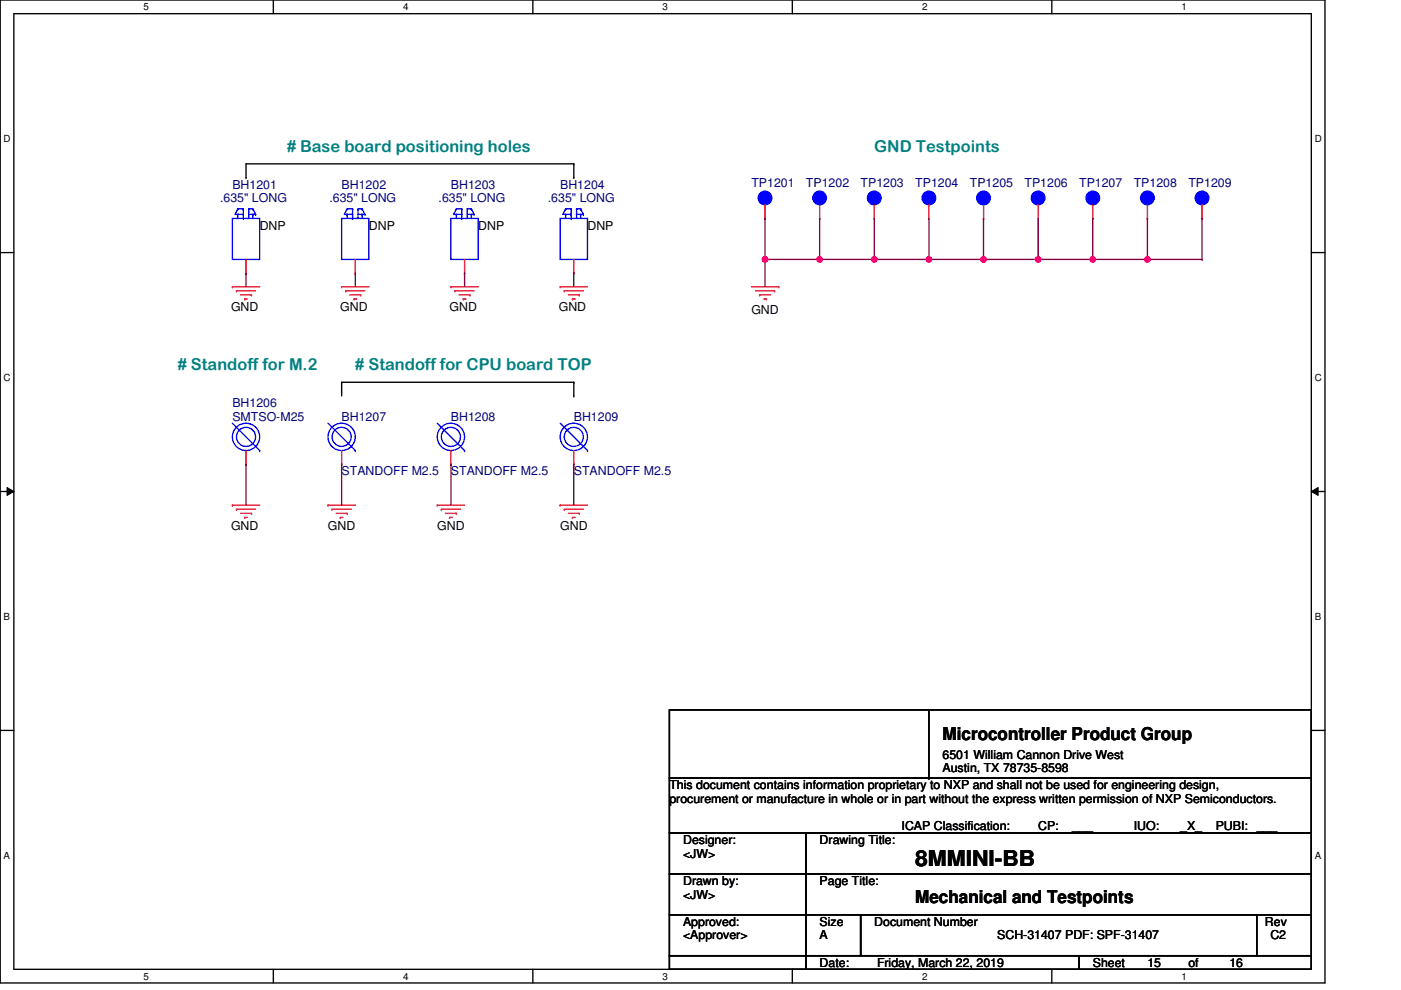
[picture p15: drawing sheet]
<svg xmlns="http://www.w3.org/2000/svg" width="297mm" height="210mm" viewBox="0 0 297 210" stroke-linecap="round" stroke-linejoin="round" font-family="sans-serif">
<defs><g id="words">
<text font-size="4.6" x="194.1" y="183.7">8MMINI-BB</text>
<g font-size="3.8">
<text x="199.8" y="156.9">Microcontroller Product Group</text>
<text x="194.1" y="191.6">Mechanical and Testpoints</text>
</g>
<g font-size="3.5" fill="#008080">
<text x="60.9" y="32.3"># Base board positioning holes</text>
<text x="185.4" y="32.3">GND Testpoints</text>
<text x="37.7" y="78.6"># Standoff for M.2</text>
<text x="75.3" y="78.6"># Standoff for CPU board TOP</text>
</g>
<g font-size="2.6" fill="#000080">
<text x="49.3" y="40">BH1201</text>
<text x="72.4" y="40">BH1202</text>
<text x="95.6" y="40">BH1203</text>
<text x="118.8" y="40">BH1204</text>
<text x="159.3" y="39.7">TP1201</text>
<text x="170.9" y="39.7">TP1202</text>
<text x="182.5" y="39.7">TP1203</text>
<text x="194.1" y="39.7">TP1204</text>
<text x="205.6" y="39.7">TP1205</text>
<text x="217.2" y="39.7">TP1206</text>
<text x="228.8" y="39.7">TP1207</text>
<text x="240.4" y="39.7">TP1208</text>
<text x="252" y="39.7">TP1209</text>
<text x="46.7" y="42.9">.635&quot; LONG</text>
<text x="69.8" y="42.9">.635&quot; LONG</text>
<text x="93" y="42.9">.635&quot; LONG</text>
<text x="116.2" y="42.9">.635&quot; LONG</text>
<text x="49.3" y="86.3">BH1206</text>
<text x="49.3" y="89.2">SMTSO-M25</text>
<text x="72.4" y="89.2">BH1207</text>
<text x="95.6" y="89.2">BH1208</text>
<text x="121.7" y="89.2">BH1209</text>
<text x="72.4" y="100.8">STANDOFF M2.5</text>
<text x="95.6" y="100.8">STANDOFF M2.5</text>
<text x="121.7" y="100.8">STANDOFF M2.5</text>
</g>
<g font-size="2.6">
<text x="55.1" y="48.7">DNP</text>
<text x="78.2" y="48.7">DNP</text>
<text x="101.4" y="48.7">DNP</text>
<text x="124.6" y="48.7">DNP</text>
<text x="49" y="66.1">GND</text>
<text x="72.1" y="66.1">GND</text>
<text x="95.3" y="66.1">GND</text>
<text x="118.5" y="66.1">GND</text>
<text x="159.3" y="66.6">GND</text>
<text x="49" y="112.4">GND</text>
<text x="69.5" y="112.4">GND</text>
<text x="92.7" y="112.4">GND</text>
<text x="118.8" y="112.4">GND</text>
<text x="199.8" y="161">6501 William Cannon Drive West</text>
<text x="141.9" y="167.4">This document contains information proprietary to NXP and shall not be used for engineering design,</text>
<text x="199.8" y="163.7">Austin, TX 78735-8598</text>
<text x="141.9" y="170.3">procurement or manufacture in whole or in part without the express written permission of NXP Semiconductors.</text>
<text x="144.8" y="179">Designer:</text>
<text x="173.8" y="179">Drawing Title:</text>
<text x="191.2" y="176.1">ICAP Classification:</text>
<text x="220.1" y="176.1">CP:</text>
<text x="227.4" y="176.1">___</text>
<text x="240.4" y="176.1">IUO:</text>
<text x="250.2" y="176.1">_X_</text>
<text x="257.8" y="176.1">PUBI:</text>
<text x="266.4" y="176.1">___</text>
<text x="144.8" y="181.9">&lt;JW&gt;</text>
<text x="144.8" y="187.7">Drawn by:</text>
<text x="144.8" y="190.6">&lt;JW&gt;</text>
<text x="173.8" y="187.7">Page Title:</text>
<text x="144.8" y="196.4">Approved:</text>
<text x="173.8" y="196.4">Size</text>
<text x="185.4" y="196.4">Document Number</text>
<text x="268.2" y="196.4">Rev</text>
<text x="144.8" y="199.3">&lt;Approver&gt;</text>
<text x="173.8" y="199.3">A</text>
<text x="211.4" y="199.3">SCH-31407 PDF: SPF-31407</text>
<text x="269.3" y="199.3">C2</text>
<text x="173.8" y="205.1">Date:</text>
<text x="185.9" y="205.1">Friday, March 22, 2019</text>
<text x="231.7" y="205.1">Sheet</text>
<text x="243.3" y="205.1">15</text>
<text x="252" y="205.1">of</text>
<text x="260.6" y="205.1">16</text>
</g>
<g font-size="2.1">
<text x="30.4" y="2.2">5</text>
<text x="85.5" y="2.2">4</text>
<text x="140.5" y="2.2">3</text>
<text x="195.5" y="2.2">2</text>
<text x="250.5" y="2.2">1</text>
<text x=".8" y="30.1">D</text>
<text x="278.7" y="30.1">D</text>
<text x=".8" y="80.8">C</text>
<text x="278.7" y="80.8">C</text>
<text x=".8" y="131.5">B</text>
<text x="278.7" y="131.5">B</text>
<text x=".8" y="182.1">A</text>
<text x="278.7" y="182.1">A</text>
<text x="30.4" y="207.8">5</text>
<text x="85.5" y="207.8">4</text>
<text x="140.5" y="207.8">3</text>
<text x="195.5" y="207.8">2</text>
<text x="250.5" y="207.8">1</text>
</g>
</g></defs>
<path d="M0 0h280.9v208.5h-280.9zM2.9 2.9h275.1v202.7h-275.1z" fill="none" stroke="#000" stroke-width=".29"/>
<g fill="#fff">
<path d="M30.4 .3h1.2v2.3h-1.2z"/>
<path d="M30.4 205.9h1.2v2.3h-1.2z"/>
</g>
<path d="M58 0v2.9M58 205.6v2.9" fill="none" stroke="#000" stroke-width=".29"/>
<g fill="#fff">
<path d="M85.5 .3h1.1v2.3h-1.1z"/>
<path d="M85.5 205.9h1.1v2.3h-1.1z"/>
</g>
<path d="M113 0v2.9M113 205.6v2.9" fill="none" stroke="#000" stroke-width=".29"/>
<g fill="#fff">
<path d="M140.5 .3h1.1v2.3h-1.1z"/>
<path d="M140.5 205.9h1.1v2.3h-1.1z"/>
</g>
<path d="M168 0v2.9M168 205.6v2.9" fill="none" stroke="#000" stroke-width=".29"/>
<g fill="#fff">
<path d="M195.5 .3h1.2v2.3h-1.2z"/>
<path d="M195.5 205.9h1.2v2.3h-1.2z"/>
</g>
<path d="M223 0v2.9M223 205.6v2.9" fill="none" stroke="#000" stroke-width=".29"/>
<g fill="#fff">
<path d="M250.5 .3h1.2v2.3h-1.2z"/>
<path d="M250.5 205.9h1.2v2.3h-1.2z"/>
<path d="M.8 28.2h1.5v2.4h-1.5z"/>
<path d="M278.7 28.2h1.5v2.4h-1.5z"/>
<path d="M.8 78.9h1.5v2.3h-1.5z"/>
<path d="M278.7 78.9h1.5v2.3h-1.5z"/>
</g>
<path d="M0 53.6h2.9M278 53.6h2.9" fill="none" stroke="#000" stroke-width=".29"/>
<g fill="#fff">
<path d="M.8 129.6h1.4v2.3h-1.4z"/>
<path d="M278.7 129.6h1.4v2.3h-1.4z"/>
</g>
<path d="M0 104.2h2.9M278 104.2h2.9" fill="none" stroke="#000" stroke-width=".29"/>
<path d="M1.5 103.4l1.4 .8-1.4 .9zM278 104.2l1.5-.8v1.7z" fill="#000"/>
<path d="M1.5 103.4l1.4 .8-1.4 .9zM278 104.2l1.5-.8v1.7z" fill="none" stroke="#000" stroke-width=".21"/>
<g fill="#fff">
<path d="M.8 180.3h1.4v2.3h-1.4z"/>
<path d="M278.7 180.3h1.4v2.3h-1.4z"/>
</g>
<g fill="none" stroke="#000" stroke-width=".29">
<path d="M52.2 37.6h.1M121.7 34.8h.1M121.7 37.6h.1M121.7 34.8v2.8M121.7 34.8h-69.5v2.8M72.4 81.1h.1M72.4 81.1v2.9M72.4 81.1h49.3M121.7 81.1h.1M121.7 84h.1M121.7 81.1v2.9M0 154.9h2.9"/>
<path d="M141.9 150.6h136.1v14.5h-136.1zM196.9 150.6v14.5M278 154.9h2.9M141.9 176.6h29v8.7h-29zM141.9 165.1h136.1v11.5h-136.1zM170.9 176.6h107.1v8.7h-107.1zM196.9 165.1h.1M141.9 185.3h29v8.7h-29zM141.9 194h29v8.7h-29zM170.9 185.3h107.1v8.7h-107.1zM170.9 194h11.6v8.7h-11.6zM182.5 194h83.9v8.7h-83.9z"/>
<path d="M266.4 194h11.6v8.7h-11.6zM141.9 202.7h29v2.9h-29zM170.9 202.7h57.9v2.9h-57.9zM228.8 202.7h49.2v2.9h-49.2z"/>
</g>
<g fill="none" stroke="#f00" stroke-width=".29">
<path d="M49.3 60.8h.1M49.3 60.8h5.8M50.1 61.7h.1M50.1 61.7h4.1M51 62.6h2.3M51.9 63.4h.1M51.9 63.4h.6M53.3 62.6h.1M72.4 60.8h.1M72.4 60.8h5.8M73.3 61.7h.1M73.3 61.7h4.1"/>
<path d="M74.2 62.6h2.3M75 63.4h.1M75 63.4h.6M76.5 62.6h.1M95.6 60.8h.1M95.6 60.8h5.8M96.5 61.7h.1M96.5 61.7h4M97.3 62.6h2.4M98.2 63.4h.1M98.2 63.4h.6M99.7 62.6h.1"/>
<path d="M118.8 60.8h.1M118.8 60.8h5.8M119.6 61.7h.1M119.6 61.7h4.1M120.5 62.6h2.3M121.4 63.4h.1M121.4 63.4h.6M122.8 62.6h.1M159.3 60.8h5.8M160.2 61.7h4M161 62.6h.1M161 62.6h2.4"/>
<path d="M161.9 63.4h.6M162.5 63.4h.1M164.2 61.7h.1M165.1 60.8h.1M49.3 107.1h.1M49.3 107.1h5.8M50.1 108h.1M50.1 108h4.1M51 108.9h2.3M51.9 109.7h.1M51.9 109.7h.6M53.3 108.9h.1"/>
<path d="M69.5 107.1h.1M69.5 107.1h5.8M70.4 108h.1M70.4 108h4.1M71.3 108.9h2.3M72.1 109.7h.1M72.1 109.7h.6M73.6 108.9h.1M92.7 107.1h.1M92.7 107.1h5.8M93.6 108h.1M93.6 108h4"/>
<path d="M94.4 108.9h2.4M95.3 109.7h.1M95.3 109.7h.6M96.8 108.9h.1M118.8 107.1h.1M118.8 107.1h5.8M119.6 108h.1M119.6 108h4.1M120.5 108.9h2.3M121.4 109.7h.1M121.4 109.7h.6M122.8 108.9h.1"/>
</g>
<circle cx="231.7" cy="42" r="1.45" fill="#00f"/>
<g fill="none" stroke="#00f" stroke-width=".29">
<path d="M49.3 89.8l5.8 5.8M55.1 95.6h.1"/>
<circle cx="231.7" cy="42" r="1.45"/>
<circle cx="52.2" cy="92.7" r="2.89"/>
<circle cx="52.2" cy="92.7" r="2.02"/>
</g>
<path d="M231.7 46.3h.1M231.7 43.4v2.9M52.2 98.5h.1M52.2 95.6v2.9" fill="none" stroke="#f00" stroke-width=".29"/>
<circle cx="208.5" cy="42" r="1.45" fill="#00f"/>
<circle cx="208.5" cy="42" r="1.45" fill="none" stroke="#00f" stroke-width=".29"/>
<path d="M208.5 46.3h.1M208.5 43.4v2.9" fill="none" stroke="#f00" stroke-width=".29"/>
<circle cx="254.9" cy="42" r="1.45" fill="#00f"/>
<circle cx="254.9" cy="42" r="1.45" fill="none" stroke="#00f" stroke-width=".29"/>
<path d="M254.9 46.3h.1M254.9 43.4v2.9" fill="none" stroke="#f00" stroke-width=".29"/>
<circle cx="162.2" cy="42" r="1.45" fill="#00f"/>
<circle cx="162.2" cy="42" r="1.45" fill="none" stroke="#00f" stroke-width=".29"/>
<path d="M162.2 46.3h.1M162.2 43.4v2.9" fill="none" stroke="#f00" stroke-width=".29"/>
<circle cx="185.4" cy="42" r="1.45" fill="#00f"/>
<circle cx="185.4" cy="42" r="1.45" fill="none" stroke="#00f" stroke-width=".29"/>
<path d="M185.4 46.3h.1M185.4 43.4v2.9" fill="none" stroke="#f00" stroke-width=".29"/>
<circle cx="173.8" cy="42" r="1.45" fill="#00f"/>
<circle cx="173.8" cy="42" r="1.45" fill="none" stroke="#00f" stroke-width=".29"/>
<path d="M173.8 46.3h.1M173.8 43.4v2.9" fill="none" stroke="#f00" stroke-width=".29"/>
<circle cx="220.1" cy="42" r="1.45" fill="#00f"/>
<g fill="none" stroke="#00f" stroke-width=".29">
<path d="M69.5 89.8l5.8 5.8M75.3 95.6h.1M118.8 89.8l5.8 5.8M124.6 95.6h.1"/>
<circle cx="220.1" cy="42" r="1.45"/>
<circle cx="72.4" cy="92.7" r="2.89"/>
<circle cx="72.4" cy="92.7" r="2.02"/>
<circle cx="121.7" cy="92.7" r="2.89"/>
<circle cx="121.7" cy="92.7" r="2.02"/>
</g>
<path d="M220.1 46.3h.1M220.1 43.4v2.9M72.4 98.5h.1M72.4 95.6v2.9M121.7 98.5h.1M121.7 95.6v2.9" fill="none" stroke="#f00" stroke-width=".29"/>
<circle cx="243.3" cy="42" r="1.45" fill="#00f"/>
<g fill="none" stroke="#00f" stroke-width=".29">
<path d="M49.3 46.3h5.8v8.7h-5.8zM50.4 44.3h.1M50.4 45.5h.1M50.4 44.3l-.6 1.2h1.8M50.4 44.3h1.2M50.4 45.5v.8M51.6 44.3h.1M51.6 46.3h.1M51.6 45.5h.1M51.6 44.3v2M52.7 44.3h.1M52.7 44.3h.9"/>
<path d="M52.7 44.3v2M52.7 45.5h1.5M53.6 45.5h.1M53.6 44.3h.1M53.6 45.5v.8M53.6 44.3l.6 1.2M54.2 45.5h.1"/>
<circle cx="243.3" cy="42" r="1.45"/>
</g>
<path d="M52.2 57.9h.1M52.2 55v2.9M243.3 46.3h.1M243.3 43.4v2.9" fill="none" stroke="#f00" stroke-width=".29"/>
<circle cx="196.9" cy="42" r="1.45" fill="#00f"/>
<g fill="none" stroke="#00f" stroke-width=".29">
<path d="M72.4 46.3h5.8v8.7h-5.8zM73.6 44.3h.1M73.6 45.5h.1M73.6 44.3l-.6 1.2h1.8M73.6 44.3h1.2M73.6 45.5v.8M74.8 44.3h.1M74.8 46.3h.1M74.8 45.5h.1M74.8 44.3v2M75.9 44.3h.1M75.9 44.3h.9"/>
<path d="M75.9 44.3v2M75.9 45.5h1.5M76.8 45.5h.1M76.8 44.3h.1M76.8 45.5v.8M76.8 44.3l.6 1.2M77.4 45.5h.1M95.6 46.3h5.8v8.7h-5.8zM96.8 44.3h.1M96.8 45.5h.1M96.8 44.3h1.1M96.8 44.3l-.6 1.2h1.7"/>
<path d="M96.8 45.5v.8M97.9 44.3h.1M97.9 46.3h.1M97.9 45.5h.1M97.9 44.3v2M99.1 44.3h.1M99.1 44.3h.8M99.1 45.5h1.4M99.1 44.3v2M99.9 45.5h.1M99.9 44.3h.1M99.9 45.5v.8"/>
<path d="M99.9 44.3l.6 1.2M100.5 45.5h.1M118.8 46.3h5.8v8.7h-5.8zM119.9 44.3h.1M119.9 45.5h.1M119.9 44.3h1.2M119.9 44.3l-.6 1.2h1.8M119.9 45.5v.8M121.1 44.3h.1M121.1 46.3h.1M121.1 45.5h.1M121.1 44.3v2"/>
<path d="M122.2 44.3h.1M122.2 44.3h.9M122.2 45.5h1.5M122.2 44.3v2M123.1 45.5h.1M123.1 44.3h.1M123.1 45.5v.8M123.1 44.3l.6 1.2M123.7 45.5h.1M92.7 89.8l5.8 5.8M98.5 95.6h.1"/>
<circle cx="196.9" cy="42" r="1.45"/>
<circle cx="95.6" cy="92.7" r="2.89"/>
<circle cx="95.6" cy="92.7" r="2.02"/>
</g>
<path d="M75.3 57.9h.1M75.3 55v2.9M98.5 57.9h.1M98.5 55v2.9M121.7 57.9h.1M121.7 55v2.9M196.9 46.3h.1M196.9 43.4v2.9M95.6 98.5h.1M95.6 95.6v2.9" fill="none" stroke="#f00" stroke-width=".29"/>
<g fill="none" stroke="#800040" stroke-width=".29">
<path d="M52.2 57.9h.1M52.2 57.9v2.9M75.3 57.9h.1M75.3 57.9v2.9M98.5 57.9h.1M98.5 57.9v2.9M121.7 57.9h.1M121.7 57.9v2.9M162.2 46.3h.1M162.2 46.3v8.7M208.5 46.3h.1M208.5 46.3v8.7"/>
<path d="M52.2 98.5h.1M52.2 98.5v8.6"/>
</g>
<circle cx="162.2" cy="55" r=".58" fill="#f0f"/>
<circle cx="162.2" cy="55" r=".58" fill="none" stroke="#f0f" stroke-width=".29"/>
<path d="M185.4 46.3h.1M185.4 46.3v8.7" fill="none" stroke="#800040" stroke-width=".29"/>
<circle cx="185.4" cy="55" r=".58" fill="#f0f"/>
<circle cx="185.4" cy="55" r=".58" fill="none" stroke="#f0f" stroke-width=".29"/>
<path d="M231.7 46.3h.1M231.7 46.3v8.7" fill="none" stroke="#800040" stroke-width=".29"/>
<circle cx="231.7" cy="55" r=".58" fill="#f0f"/>
<circle cx="231.7" cy="55" r=".58" fill="none" stroke="#f0f" stroke-width=".29"/>
<path d="M208.5 55h11.6M220.1 55h.1" fill="none" stroke="#800040" stroke-width=".29"/>
<circle cx="208.5" cy="55" r=".58" fill="#f0f"/>
<circle cx="208.5" cy="55" r=".58" fill="none" stroke="#f0f" stroke-width=".29"/>
<circle cx="220.1" cy="55" r=".58" fill="#f0f"/>
<circle cx="220.1" cy="55" r=".58" fill="none" stroke="#f0f" stroke-width=".29"/>
<path d="M162.2 55h.1M162.2 55v5.8M173.8 46.3h.1M173.8 46.3v8.7h11.6M185.4 55h.1" fill="none" stroke="#800040" stroke-width=".29"/>
<circle cx="173.8" cy="55" r=".58" fill="#f0f"/>
<circle cx="173.8" cy="55" r=".58" fill="none" stroke="#f0f" stroke-width=".29"/>
<path d="M243.3 46.3h.1M243.3 46.3v8.7" fill="none" stroke="#800040" stroke-width=".29"/>
<circle cx="243.3" cy="55" r=".58" fill="#f0f"/>
<circle cx="243.3" cy="55" r=".58" fill="none" stroke="#f0f" stroke-width=".29"/>
<g fill="none" stroke="#800040" stroke-width=".29">
<path d="M162.2 55h11.6M173.8 55h.1M185.4 55h11.5M196.9 55h.1M196.9 46.3v8.7M220.1 55h.1M220.1 55h23.2M220.1 46.3v8.7M231.7 55h.1M72.4 98.5h.1M72.4 98.5v8.6M95.6 98.5h.1"/>
<path d="M95.6 98.5v8.6M121.7 98.5h.1M121.7 98.5v8.6"/>
</g>
<circle cx="196.9" cy="55" r=".58" fill="#f0f"/>
<circle cx="196.9" cy="55" r=".58" fill="none" stroke="#f0f" stroke-width=".29"/>
<path d="M196.9 55h11.6M208.5 55h.1M243.3 55h.1M243.3 55h11.6M254.9 55h.1M254.9 46.3v8.7" fill="none" stroke="#800040" stroke-width=".29"/>
<circle cx="162.2" cy="55" r=".58" fill="#f0f"/>
<circle cx="162.2" cy="55" r=".58" fill="none" stroke="#f0f" stroke-width=".29"/>
<circle cx="185.4" cy="55" r=".58" fill="#f0f"/>
<circle cx="185.4" cy="55" r=".58" fill="none" stroke="#f0f" stroke-width=".29"/>
<circle cx="231.7" cy="55" r=".58" fill="#f0f"/>
<circle cx="231.7" cy="55" r=".58" fill="none" stroke="#f0f" stroke-width=".29"/>
<circle cx="208.5" cy="55" r=".58" fill="#f0f"/>
<circle cx="208.5" cy="55" r=".58" fill="none" stroke="#f0f" stroke-width=".29"/>
<circle cx="220.1" cy="55" r=".58" fill="#f0f"/>
<circle cx="220.1" cy="55" r=".58" fill="none" stroke="#f0f" stroke-width=".29"/>
<circle cx="173.8" cy="55" r=".58" fill="#f0f"/>
<circle cx="173.8" cy="55" r=".58" fill="none" stroke="#f0f" stroke-width=".29"/>
<circle cx="243.3" cy="55" r=".58" fill="#f0f"/>
<circle cx="243.3" cy="55" r=".58" fill="none" stroke="#f0f" stroke-width=".29"/>
<circle cx="196.9" cy="55" r=".58" fill="#f0f"/>
<circle cx="196.9" cy="55" r=".58" fill="none" stroke="#f0f" stroke-width=".29"/>
<use href="#words"/>
</svg>
